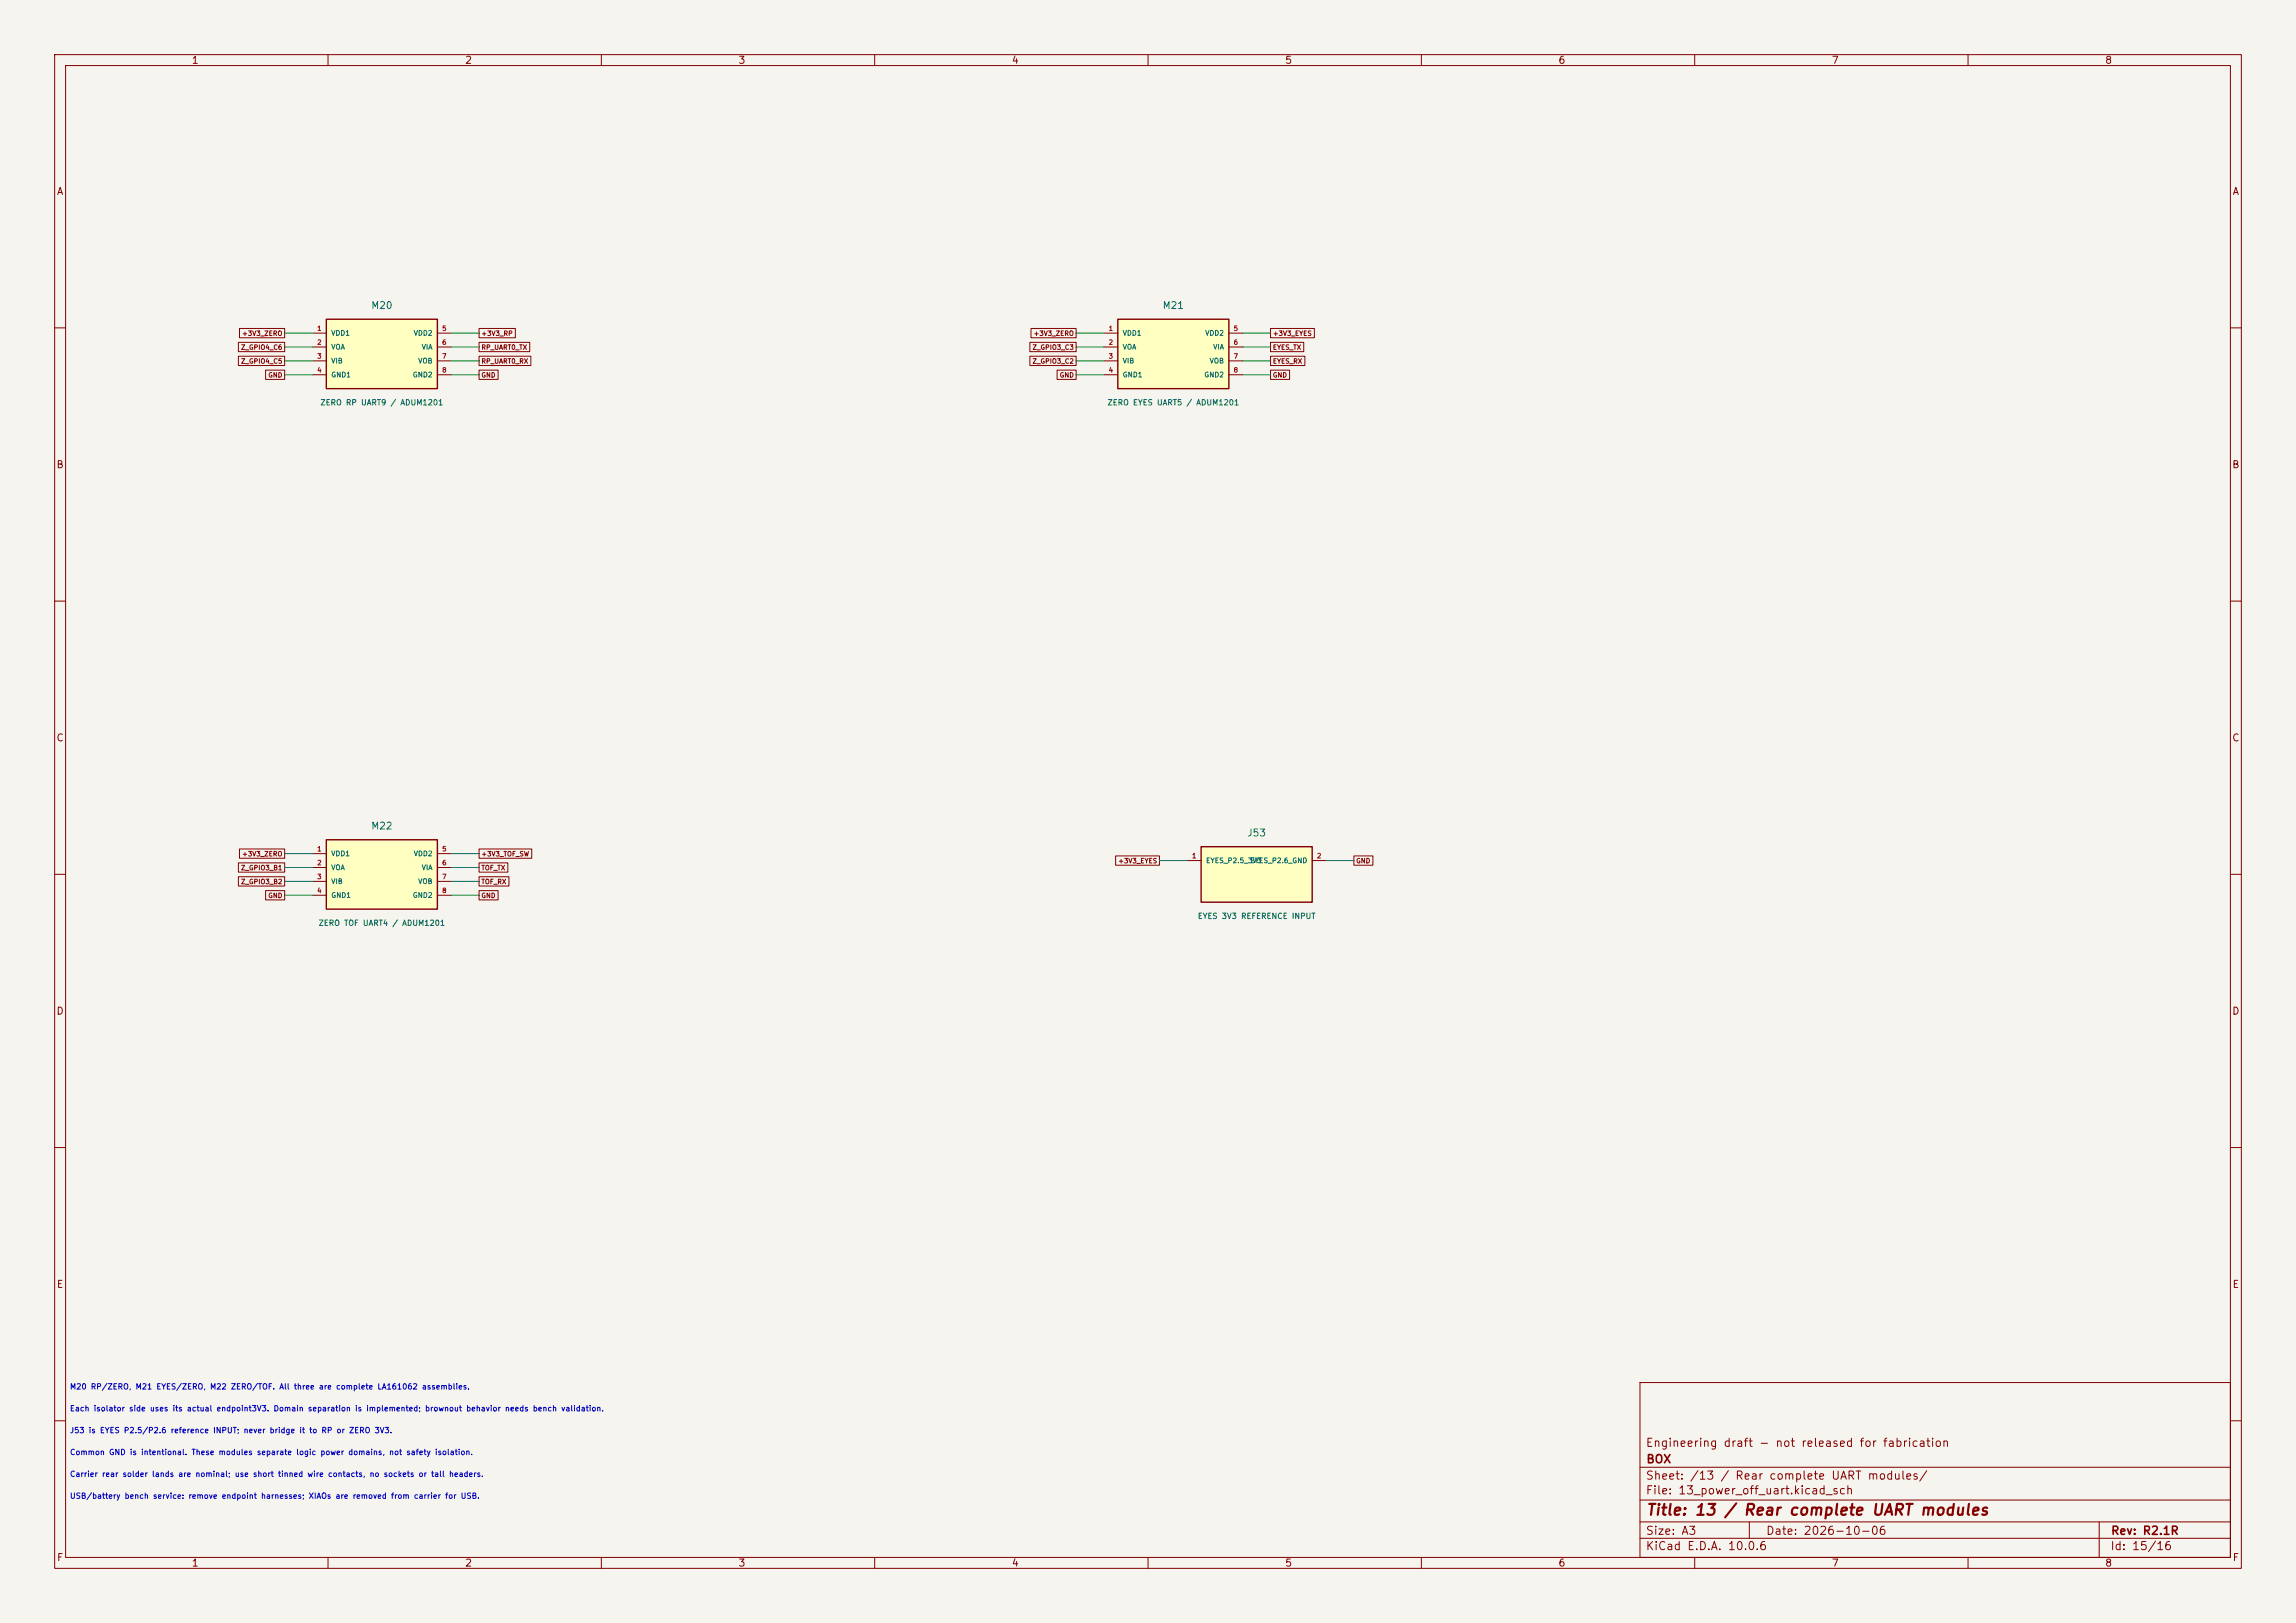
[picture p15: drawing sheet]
<svg xmlns="http://www.w3.org/2000/svg" width="420mm" height="297mm" viewBox="0 0 420 297" stroke-linecap="round" stroke-linejoin="round" font-family="sans-serif">
<defs><g id="words">
<text font-size="2" fill="#840000" x="301" y="277.8">Title: 13 / Rear complete UART modules</text>
<g font-size="1.5" fill="#840000">
<text x="300.9" y="265.1">Engineering draft - not released for fabrication</text>
<text x="301" y="268.1">BOX</text>
<text x="300.9" y="273.8">File: 13_power_off_uart.kicad_sch</text>
<text x="300.9" y="271.1">Sheet: /13 / Rear complete UART modules/</text>
<text x="300.9" y="281.2">Size: A3</text>
<text x="322.9" y="281.2">Date: 2026-10-06</text>
<text x="386" y="281.2">Rev: R2.1R</text>
<text x="300.9" y="284">KiCad E.D.A. 10.0.6</text>
<text x="385.9" y="284">Id: 15/16</text>
</g>
<g font-size="1.3" fill="#840000">
<text x="35" y="12">1</text>
<text x="85" y="12">2</text>
<text x="135" y="12">3</text>
<text x="185" y="12">4</text>
<text x="235" y="12">5</text>
<text x="285" y="12">6</text>
<text x="335" y="12">7</text>
<text x="385" y="12">8</text>
<text x="10.3" y="36">A</text>
<text x="408.3" y="36">A</text>
<text x="10.2" y="86">B</text>
<text x="408.2" y="86">B</text>
<text x="10.2" y="136">C</text>
<text x="408.2" y="136">C</text>
<text x="10.2" y="186">D</text>
<text x="408.2" y="186">D</text>
<text x="10.3" y="236">E</text>
<text x="408.3" y="236">E</text>
<text x="10.3" y="286">F</text>
<text x="35" y="287">1</text>
<text x="85" y="287">2</text>
<text x="135" y="287">3</text>
<text x="185" y="287">4</text>
<text x="235" y="287">5</text>
<text x="285" y="287">6</text>
<text x="335" y="287">7</text>
<text x="385" y="287">8</text>
<text x="408.3" y="286">F</text>
</g>
<g font-size="1.3" fill="#006464">
<text x="67.8" y="56.8">M20</text>
<text x="212.6" y="56.8">M21</text>
<text x="67.8" y="152.1">M22</text>
<text x="228" y="153.4">J53</text>
</g>
<g font-size="1" fill="#006464">
<text x="58.5" y="74.4">ZERO RP UART9 / ADUM1201</text>
<text x="202.5" y="74.4">ZERO EYES UART5 / ADUM1201</text>
<text x="58.2" y="169.7">ZERO TOF UART4 / ADUM1201</text>
<text x="219" y="168.4">EYES 3V3 REFERENCE INPUT</text>
</g>
<g font-size="1" fill="#0000c2">
<text x="12.7" y="254.5">M20 RP/ZERO, M21 EYES/ZERO, M22 ZERO/TOF. All three are complete LA161062 assemblies.</text>
<text x="12.7" y="258.5">Each isolator side uses its actual endpoint3V3. Domain separation is implemented; brownout behavior needs bench validation.</text>
<text x="12.7" y="262.5">J53 is EYES P2.5/P2.6 reference INPUT; never bridge it to RP or ZERO 3V3.</text>
<text x="12.7" y="266.5">Common GND is intentional. These modules separate logic power domains, not safety isolation.</text>
<text x="12.7" y="270.5">Carrier rear solder lands are nominal; use short tinned wire contacts, no sockets or tall headers.</text>
<text x="12.7" y="274.5">USB/battery bench service: remove endpoint harnesses; XIAOs are removed from carrier for USB.</text>
</g>
<g font-size=".9" fill="#840000">
<text x="44" y="64.2">Z_GPIO4_C6</text>
<text x="44.2" y="61.7">+3V3_ZERO</text>
<text x="88" y="61.7">+3V3_RP</text>
<text x="88" y="64.2">RP_UART0_TX</text>
<text x="188.8" y="64.2">Z_GPIO3_C3</text>
<text x="189" y="61.7">+3V3_ZERO</text>
<text x="232.7" y="61.7">+3V3_EYES</text>
<text x="232.7" y="64.2">EYES_TX</text>
<text x="44" y="66.7">Z_GPIO4_C5</text>
<text x="49" y="69.3">GND</text>
<text x="88" y="66.7">RP_UART0_RX</text>
<text x="88" y="69.3">GND</text>
<text x="188.8" y="66.7">Z_GPIO3_C2</text>
<text x="193.8" y="69.3">GND</text>
<text x="232.7" y="66.7">EYES_RX</text>
<text x="232.7" y="69.3">GND</text>
<text x="44" y="162">Z_GPIO3_B2</text>
<text x="44" y="159.5">Z_GPIO3_B1</text>
<text x="44.2" y="156.9">+3V3_ZERO</text>
<text x="88" y="162">TOF_RX</text>
<text x="88" y="159.5">TOF_TX</text>
<text x="88" y="156.9">+3V3_TOF_SW</text>
<text x="204.5" y="158.2">+3V3_EYES</text>
<text x="248" y="158.2">GND</text>
<text x="49" y="164.5">GND</text>
<text x="88" y="164.5">GND</text>
</g>
<g font-size=".9" fill="#a90000">
<text x="57.9" y="60.7">1</text>
<text x="57.9" y="63.3">2</text>
<text x="57.9" y="65.8">3</text>
<text x="80.8" y="60.7">5</text>
<text x="80.8" y="63.3">6</text>
<text x="80.8" y="65.8">7</text>
<text x="202.7" y="60.7">1</text>
<text x="202.7" y="63.3">2</text>
<text x="202.7" y="65.8">3</text>
<text x="225.6" y="60.7">5</text>
<text x="225.6" y="63.3">6</text>
<text x="225.6" y="65.8">7</text>
<text x="57.9" y="68.4">4</text>
<text x="80.8" y="68.4">8</text>
<text x="202.7" y="68.4">4</text>
<text x="225.6" y="68.4">8</text>
<text x="57.9" y="156">1</text>
<text x="80.8" y="156">5</text>
<text x="57.9" y="158.5">2</text>
<text x="57.9" y="161.1">3</text>
<text x="80.8" y="158.5">6</text>
<text x="80.8" y="161.1">7</text>
<text x="218" y="157.3">1</text>
<text x="240.8" y="157.3">2</text>
<text x="57.9" y="163.6">4</text>
<text x="80.8" y="163.6">8</text>
</g>
<g font-size=".9" fill="#006464">
<text x="60.5" y="61.6">VDD1</text>
<text x="60.5" y="64.2">VOA</text>
<text x="75.6" y="61.6">VDD2</text>
<text x="77" y="64.2">VIA</text>
<text x="205.3" y="61.6">VDD1</text>
<text x="205.3" y="64.2">VOA</text>
<text x="220.4" y="61.6">VDD2</text>
<text x="221.8" y="64.2">VIA</text>
<text x="60.5" y="66.7">VIB</text>
<text x="60.5" y="69.3">GND1</text>
<text x="75.4" y="69.3">GND2</text>
<text x="76.4" y="66.7">VOB</text>
<text x="205.3" y="66.7">VIB</text>
<text x="205.3" y="69.3">GND1</text>
<text x="220.2" y="69.3">GND2</text>
<text x="221.2" y="66.7">VOB</text>
<text x="60.5" y="156.9">VDD1</text>
<text x="60.5" y="159.4">VOA</text>
<text x="60.5" y="162">VIB</text>
<text x="75.6" y="156.9">VDD2</text>
<text x="76.4" y="162">VOB</text>
<text x="77" y="159.4">VIA</text>
<text x="220.5" y="158.2">EYES_P2.5_3V3</text>
<text x="228.6" y="158.2">EYES_P2.6_GND</text>
<text x="60.5" y="164.5">GND1</text>
<text x="75.4" y="164.5">GND2</text>
</g>
</g></defs>
<path d="M0 0h420v297h-420z" fill="#f5f4ef" stroke="#f5f4ef" stroke-width=".18"/>
<g fill="none" stroke="#840000" stroke-width=".18">
<path d="M10 10h400v277h-400zM12 12h396v273h-396zM60 10v2M110 10v2M160 10v2M210 10v2M260 10v2M310 10v2M360 10v2M10 60h2M408 60h2M10 110h2"/>
<path d="M408 110h2M10 160h2M408 160h2M10 210h2M408 210h2M300 253h108v32h-108zM10 260h2M300 278.5h108M300 274.5h108M300 268.5h108M320 278.5v3M384 278.5v6.5"/>
<path d="M408 260h2M60 285v2M110 285v2M160 285v2M210 285v2M260 285v2M300 281.5h108M310 285v2M360 285v2"/>
</g>
<path d="M219.7 154.9h20.3v10.2h-20.3z" fill="#ffffc2"/>
<path d="M219.7 154.9h20.3v10.2h-20.3z" fill="none" stroke="#840000" stroke-width=".25"/>
<path d="M217.2 157.5h2.5M240 157.5h2.6" fill="none" stroke="#840000" stroke-width=".18"/>
<path d="M59.7 58.4h20.3v12.7h-20.3z" fill="#ffffc2"/>
<path d="M59.7 58.4h20.3v12.7h-20.3z" fill="none" stroke="#840000" stroke-width=".25"/>
<path d="M57.1 61h2.6M57.1 63.5h2.6M57.1 66h2.6M57.1 68.6h2.6M80 61h2.5M80 63.5h2.5M80 66h2.5M80 68.6h2.5" fill="none" stroke="#840000" stroke-width=".18"/>
<path d="M59.7 153.7h20.3v12.7h-20.3z" fill="#ffffc2"/>
<path d="M59.7 153.7h20.3v12.7h-20.3z" fill="none" stroke="#840000" stroke-width=".25"/>
<path d="M57.1 156.2h2.6M57.1 158.8h2.6M80 156.2h2.5M80 158.8h2.5M57.1 161.3h2.6M57.1 163.8h2.6M80 161.3h2.5M80 163.8h2.5" fill="none" stroke="#840000" stroke-width=".18"/>
<path d="M204.5 58.4h20.3v12.7h-20.3z" fill="#ffffc2"/>
<path d="M204.5 58.4h20.3v12.7h-20.3z" fill="none" stroke="#840000" stroke-width=".25"/>
<g fill="none" stroke="#840000" stroke-width=".18">
<path d="M43.6 65.2h8.5v1.7h-8.5zM43.6 62.6h8.5v1.8h-8.5zM43.8 60.1h8.3v1.7h-8.3zM48.6 67.7h3.5v1.7h-3.5zM87.6 60.1h6.7v1.7h-6.7zM87.6 65.2h9.5v1.7h-9.5zM87.6 62.6h9.3v1.8h-9.3zM87.6 67.7h3.5v1.7h-3.5zM188.4 65.2h8.4v1.7h-8.4zM188.4 62.6h8.4v1.8h-8.4zM188.6 60.1h8.2v1.7h-8.2zM193.4 67.7h3.4v1.7h-3.4z"/>
<path d="M201.9 61h2.6M201.9 63.5h2.6M201.9 66h2.6M201.9 68.6h2.6M224.8 61h2.5M224.8 63.5h2.5M224.8 66h2.5M224.8 68.6h2.5M232.4 60.1h8v1.7h-8zM232.4 62.6h6.1v1.8h-6.1zM232.4 65.2h6.3v1.7h-6.3zM232.4 67.7h3.5v1.7h-3.5z"/>
<path d="M43.6 157.9h8.5v1.7h-8.5zM43.8 155.4h8.3v1.7h-8.3zM87.6 157.9h5.3v1.7h-5.3zM87.6 155.4h9.7v1.7h-9.7zM204.1 156.6h8v1.7h-8zM247.6 156.6h3.5v1.7h-3.5zM43.6 160.4h8.5v1.7h-8.5zM48.6 163h3.5v1.7h-3.5zM87.6 163h3.5v1.7h-3.5zM87.6 160.4h5.5v1.7h-5.5z"/>
</g>
<g fill="none" stroke="#009600" stroke-width=".18">
<path d="M52.1 61h5M52.1 68.6h5M52.1 63.5h5M52.1 66h5M82.5 61h5.1M82.5 68.6h5.1M82.5 63.5h5.1M82.5 66h5.1M196.8 61h5.1M196.8 68.6h5.1M196.8 63.5h5.1M196.8 66h5.1"/>
<path d="M227.3 61h5.1M227.3 68.6h5.1M227.3 63.5h5.1M227.3 66h5.1M52.1 158.8h5M52.1 156.2h5M82.5 158.8h5.1M82.5 156.2h5.1M212.1 157.5h5.1M242.6 157.5h5M52.1 161.3h5M52.1 163.8h5"/>
<path d="M82.5 161.3h5.1M82.5 163.8h5.1"/>
</g>
<use href="#words"/>
</svg>
